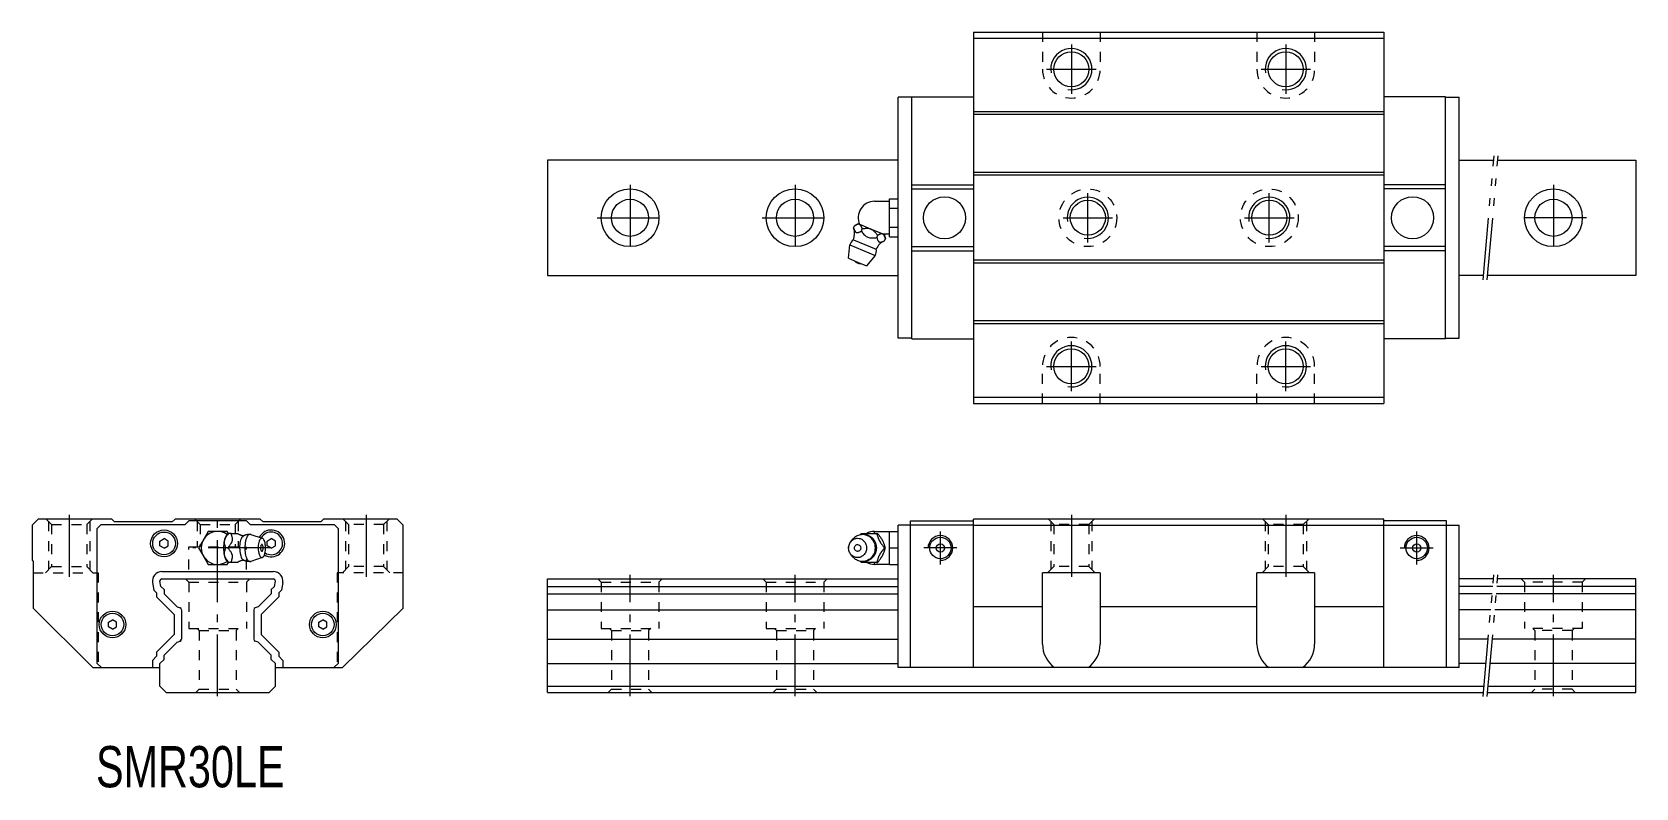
# Model space of a CAD drawing. Header units: inches. Extents: x -45 to 344, y -23 to 160.
import ezdxf

# ---------------------------------------------------------------- set-up
doc = ezdxf.new("R2010")
doc.units = ezdxf.units.IN
for name, pattern in [('CENTER', [22.8, 15, -3, 1.8, -3]), ('DASHED', [4.8, 2.4, -2.4]), ('PHANTOM', [27.6, 15, -3, 1.8, -3, 1.8, -3])]:
    doc.linetypes.add(name, pattern=pattern)
doc.layers.add('Unnamed [1]', color=89, linetype='Continuous', lineweight=0)
doc.styles.add('CK_TEXT_STYLE_0126', font='Smooth', dxfattribs={"width": 0.75, "height": 10})

msp = doc.modelspace()

# ---------------------------------------------------------------- texts
at = {"layer": 'Unnamed [1]', "color": 4, "linetype": 'Continuous', "lineweight": 0, "insert": (-29.5, -13.01), "char_height": 10, "attachment_point": 1, "line_spacing_factor": 0.75, "style": 'CK_TEXT_STYLE_0126'}
msp.add_mtext('SMR30LE', dxfattribs=at)

# ---------------------------------------------------------------- linework, layer by layer
at = {"layer": 'Unnamed [1]', "color": 4, "linetype": 'Continuous', "lineweight": 0}
for p, q in [((183.25, 160.01), (183.25, 70.01)), ((183.25, 160.01), (282.75, 160.01)), ((282.75, 160.01), (282.75, 70.01)), ((183.25, 158.51), (282.75, 158.51)), ((168.3, 144.21), (165, 144.21)), ((165, 85.81), (165, 144.21)), ((168.3, 85.71), (168.3, 144.31)), ((168.3, 144.31), (183.25, 144.31)), ((297.7, 144.31), (282.75, 144.31)), ((297.7, 85.71), (297.7, 144.31)), ((297.7, 144.21), (301, 144.21)), ((301, 85.81), (301, 144.21)), ((282.75, 140.71), (183.25, 140.71)), ((282.75, 140.01), (183.25, 140.01)), ((165, 129.01), (80, 129.01)), ((80, 129.01), (80, 101.01)), ((301, 129.01), (309.4, 129.01)), ((310.4, 129.01), (343.9, 129.01)), ((343.9, 129.01), (343.9, 101.01)), ((282.75, 126.01), (183.25, 126.01)), ((282.75, 125.31), (183.25, 125.31)), ((168.3, 123.01), (183.25, 123.01)), ((168.3, 122.01), (183.25, 122.01)), ((297.7, 123.01), (282.75, 123.01)), ((297.7, 122.01), (282.75, 122.01)), ((159.31, 119.01), (162.91, 119.01)), ((162.91, 118.47), (162.91, 119.63)), ((162.91, 119.63), (165, 119.63)), ((162.91, 117.32), (162.91, 118.47)), ((162.91, 115.01), (162.91, 117.32)), ((162.91, 117.32), (165, 117.32)), ((154.21, 112.54), (154.44, 113.09)), ((155.62, 113.41), (155.23, 113.57)), ((155.62, 113.41), (155.7, 113.38)), ((158.39, 112.27), (155.7, 113.38)), ((162.91, 112.7), (162.91, 115.01)), ((154.16, 109.69), (156.93, 108.54)), ((156.08, 111.76), (156.31, 112.32)), ((158.39, 112.27), (158.54, 112.2)), ((161.23, 111.09), (158.54, 112.2)), ((159.81, 110.22), (160.04, 110.77)), ((161.23, 111.09), (161.3, 111.06)), ((161.7, 110.89), (161.3, 111.06)), ((162.91, 111.01), (161.43, 111.01)), ((161.68, 109.44), (161.91, 110)), ((162.91, 111.54), (162.91, 112.7)), ((162.91, 112.7), (165, 112.7)), ((162.91, 110.39), (162.91, 111.54)), ((162.91, 110.39), (165, 110.39)), ((153, 105.19), (153.31, 108.42)), ((153, 105.19), (155.17, 104.29)), ((153.31, 108.42), (156.36, 107.15)), ((156.36, 107.15), (159.41, 105.89)), ((156.93, 108.54), (159.7, 107.39)), ((159.41, 105.89), (157.34, 103.39)), ((168.3, 108.01), (183.25, 108.01)), ((168.3, 107.01), (183.25, 107.01)), ((297.7, 108.01), (282.75, 108.01)), ((297.7, 107.01), (282.75, 107.01)), ((155.17, 104.29), (157.34, 103.39)), ((282.75, 104.71), (183.25, 104.71)), ((282.75, 104.01), (183.25, 104.01)), ((80, 101.01), (165, 101.01)), ((306.95, 101.01), (301, 101.01)), ((343.9, 101.01), (307.95, 101.01)), ((282.75, 90.01), (183.25, 90.01)), ((168.3, 85.81), (165, 85.81)), ((168.3, 85.71), (183.25, 85.71)), ((282.75, 89.31), (183.25, 89.31)), ((297.7, 85.71), (282.75, 85.71)), ((297.7, 85.81), (301, 85.81)), ((183.25, 71.51), (282.75, 71.51)), ((183.25, 70.01), (282.75, 70.01)), ((-45, 40.5), (-43.5, 42)), ((-45, 40.5), (-45, 32)), ((-25.7, 42), (-43.5, 42)), ((-28.3, 40.6), (-29.3, 39.6)), ((-29.3, 39.6), (-29.3, 7.1)), ((-8, 40.6), (-28.3, 40.6)), ((-25, 41.3), (-25.7, 42)), ((-11, 41.3), (-25, 41.3)), ((-10.3, 42), (-11, 41.3)), ((10.3, 42), (-10.3, 42)), ((-7, 41.6), (-8, 40.6)), ((7, 41.6), (-7, 41.6)), ((-2.31, 39), (-3.46, 37)), ((0, 39), (-2.31, 39)), ((2.31, 39), (0, 39)), ((2.6, 38.5), (2.31, 39)), ((8, 40.6), (7, 41.6)), ((28.3, 40.6), (8, 40.6)), ((11, 41.3), (10.3, 42)), ((25, 41.3), (11, 41.3)), ((25.7, 42), (25, 41.3)), ((43.5, 42), (25.7, 42)), ((29.3, 39.6), (28.3, 40.6)), ((29.3, 7.1), (29.3, 39.6)), ((43.5, 42), (45, 40.5)), ((45, 20.4), (45, 40.5)), ((159.31, 38.5), (159.31, 39)), ((159.31, 39), (162.91, 39)), ((162.91, 37), (162.91, 39)), ((162.91, 39), (165, 39)), ((165, 6), (165, 40.5)), ((183.25, 40.5), (165, 40.5)), ((165, 35), (165, 39)), ((168, 41.6), (183.25, 41.6)), ((168, 6), (168, 41.6)), ((183.25, 6), (183.25, 42)), ((282.75, 42), (183.25, 42)), ((183.25, 40.5), (282.75, 40.5)), ((282.75, 6), (282.75, 42)), ((298, 41.6), (282.75, 41.6)), ((282.75, 40.5), (301, 40.5)), ((298, 6), (298, 41.6)), ((301, 6), (301, 40.5)), ((-14, 36.68), (-13, 37.25)), ((-14, 35.52), (-14, 36.68)), ((-13, 34.95), (-14, 35.52)), ((-12, 36.68), (-13, 37.25)), ((-13, 34.95), (-12, 35.52)), ((-12, 35.52), (-12, 36.68)), ((-3.46, 37), (-4.62, 35)), ((1.6, 36.68), (1.63, 36.82)), ((2.6, 38.5), (2.69, 38.5)), ((3.24, 38.5), (2.69, 38.5)), ((3.24, 38.5), (4.89, 38.5)), ((8.01, 38.27), (10.83, 37.33)), ((12, 36.68), (13, 37.25)), ((12, 35.52), (12, 36.68)), ((13, 34.95), (12, 35.52)), ((14, 36.68), (13, 37.25)), ((13, 34.95), (14, 35.52)), ((14, 35.52), (14, 36.68)), ((153.56, 36.58), (154.1, 37.22)), ((156.08, 38.5), (159.81, 38.5)), ((159.81, 38.5), (160.04, 38.5)), ((161.22, 36.82), (161.3, 36.68)), ((162.91, 35), (162.91, 37)), ((-45, 32), (-44.7, 31.7)), ((-44.7, 31.7), (-44.7, 20.4)), ((-4.62, 35), (-3.46, 33)), ((-3.46, 33), (-2.31, 31)), ((1.63, 33.18), (1.6, 33.32)), ((2.47, 35), (1.92, 35)), ((2.31, 31), (2.6, 31.5)), ((2.69, 31.5), (2.6, 31.5)), ((3.24, 31.5), (2.69, 31.5)), ((4.88, 31.5), (3.24, 31.5)), ((10.83, 32.67), (8.01, 31.73)), ((154.1, 32.78), (153.56, 33.42)), ((159.81, 31.5), (156.08, 31.5)), ((159.31, 31), (159.31, 31.5)), ((159.81, 31.5), (160.04, 31.5)), ((161.3, 33.32), (161.22, 33.18)), ((161.68, 35), (161.91, 35)), ((162.91, 33), (162.91, 35)), ((162.91, 35), (165, 35)), ((162.91, 31), (162.91, 33)), ((165, 31), (165, 35)), ((-13.5, 29.3), (13.5, 29.3)), ((-13.5, 27.5), (13.5, 27.5)), ((-2.31, 31), (0, 31)), ((0, 31), (2.31, 31)), ((80, 27.5), (165, 27.5)), ((80, 0), (80, 27.5)), ((162.91, 31), (159.31, 31)), ((162.91, 31), (165, 31)), ((200, 11.7), (200, 29)), ((214, 29), (200, 29)), ((214, 29), (214, 11.7)), ((252, 11.7), (252, 29)), ((266, 29), (252, 29)), ((266, 29), (266, 11.7)), ((309.35, 27.5), (301, 27.5)), ((343.9, 27.5), (310.36, 27.5)), ((343.9, 0), (343.9, 27.5)), ((-15.77, 26.6), (-15.45, 24.8)), ((-15.45, 24.8), (-14.8, 24.15)), ((-14.8, 24.15), (-14.8, 23.15)), ((-13.77, 25.67), (-13.99, 26.91)), ((-13.77, 25.67), (-13, 24.9)), ((-13, 24.9), (-13, 23.9)), ((-13, 23.9), (-9.8, 20.7)), ((13, 23.9), (9.8, 20.7)), ((13.77, 25.67), (13, 24.9)), ((13, 24.9), (13, 23.9)), ((13.77, 25.67), (13.99, 26.91)), ((15.45, 24.8), (14.8, 24.15)), ((14.8, 24.15), (14.8, 23.15)), ((15.77, 26.6), (15.45, 24.8)), ((80, 25.67), (165, 25.67)), ((80, 23.9), (165, 23.9)), ((309.19, 25.67), (301, 25.67)), ((309.04, 23.9), (301, 23.9)), ((343.9, 23.9), (310.04, 23.9)), ((343.9, 25.67), (310.2, 25.67)), ((-44.7, 20.4), (-30.3, 6)), ((-14.8, 23.15), (-10.55, 18.9)), ((-9.8, 20.7), (-9.12, 20.52)), ((-8.75, 20.03), (-8.75, 12.87)), ((8.75, 20.03), (8.75, 12.87)), ((9.8, 20.7), (9.12, 20.52)), ((14.8, 23.15), (10.55, 18.9)), ((30.3, 6), (45, 20.4)), ((80, 20.03), (165, 20.03)), ((200, 20.7), (183.25, 20.7)), ((252, 20.7), (214, 20.7)), ((282.75, 20.7), (266, 20.7)), ((-26.5, 17.03), (-25.5, 17.6)), ((-26.5, 15.87), (-26.5, 17.03)), ((-25.5, 15.3), (-26.5, 15.87)), ((-24.5, 17.03), (-25.5, 17.6)), ((-25.5, 15.3), (-24.5, 15.87)), ((-24.5, 15.87), (-24.5, 17.03)), ((-10.55, 18.9), (-10.55, 14)), ((10.55, 18.9), (10.55, 14)), ((24.5, 17.03), (25.5, 17.6)), ((24.5, 15.87), (24.5, 17.03)), ((25.5, 15.3), (24.5, 15.87)), ((26.5, 17.03), (25.5, 17.6)), ((25.5, 15.3), (26.5, 15.87)), ((26.5, 15.87), (26.5, 17.03)), ((-10.55, 14), (-14.8, 9.75)), ((-13, 9), (-9.8, 12.2)), ((-9.8, 12.2), (-9.12, 12.38)), ((9.8, 12.2), (9.12, 12.38)), ((13, 9), (9.8, 12.2)), ((10.55, 14), (14.8, 9.75)), ((80, 12.87), (165, 12.87)), ((308.07, 12.87), (301, 12.87)), ((343.9, 12.87), (309.08, 12.87)), ((-14.8, 8.75), (-15.8, 7.75)), ((-14.8, 9.75), (-14.8, 8.75)), ((-14, 7), (-13, 8)), ((-13, 8), (-13, 9)), ((13, 8), (13, 9)), ((14, 7), (13, 8)), ((14.8, 9.75), (14.8, 8.75)), ((14.8, 8.75), (15.8, 7.75)), ((-30.3, 6), (-14, 6)), ((-29.3, 7.1), (-28.2, 6)), ((-15.8, 7.75), (-15.8, 6)), ((-14, 1.5), (-14, 7)), ((14, 1.5), (14, 7)), ((14, 6), (30.3, 6)), ((15.8, 7.75), (15.8, 6)), ((28.2, 6), (29.3, 7.1)), ((80, 7), (165, 7)), ((301, 6), (165, 6)), ((307.56, 7), (301, 7)), ((343.9, 7), (308.56, 7)), ((-14, 1.5), (-12.5, 0)), ((-12.5, 0), (12.5, 0)), ((14, 1.5), (12.5, 0)), ((80, 1.5), (307.08, 1.5)), ((307.95, 0), (343.9, 0)), ((308.08, 1.5), (343.9, 1.5)), ((80, 0), (306.95, 0))]:
    msp.add_line(p, q, dxfattribs=at)
at = {"layer": 'Unnamed [1]', "color": 252, "linetype": 'DASHED', "lineweight": 0}
for p, q in [((200, 160.01), (200, 151.01)), ((214, 160.01), (214, 151.01)), ((252, 160.01), (252, 151.01)), ((266, 160.01), (266, 151.01)), ((200, 70.01), (200, 79.01)), ((214, 70.01), (214, 79.01)), ((252, 70.01), (252, 79.01)), ((266, 70.01), (266, 79.01)), ((-40.25, 40.7), (-41.55, 42)), ((-41, 41.45), (-41, 29.75)), ((-40.25, 40.7), (-40.25, 30.5)), ((-40.25, 40.7), (-31.75, 40.7)), ((-31.75, 40.7), (-30.45, 42)), ((-31.75, 40.7), (-31.75, 30.5)), ((-31, 41.45), (-31, 29.75)), ((-4.25, 40.7), (-5.55, 42)), ((-5, 41.45), (-5, 35.3)), ((-4.25, 40.7), (4.25, 40.7)), ((-4.25, 40.7), (-4.25, 35.3)), ((4.25, 40.7), (5.55, 42)), ((4.25, 40.7), (4.25, 35.3)), ((5, 41.45), (5, 35.3)), ((31.75, 40.7), (30.45, 42)), ((31, 41.45), (31, 29.75)), ((31.75, 40.7), (31.75, 30.5)), ((40.25, 40.7), (31.75, 40.7)), ((40.25, 40.7), (41.55, 42)), ((40.25, 40.7), (40.25, 30.5)), ((41, 41.45), (41, 29.75)), ((202.75, 40.7), (201.45, 42)), ((202, 41.45), (202, 29.75)), ((202.75, 40.7), (202.75, 30.5)), ((211.25, 40.7), (202.75, 40.7)), ((211.25, 40.7), (212.55, 42)), ((211.25, 40.7), (211.25, 30.5)), ((212, 41.45), (212, 29.75)), ((254.75, 40.7), (253.45, 42)), ((254, 41.45), (254, 29.75)), ((254.75, 40.7), (254.75, 30.5)), ((263.25, 40.7), (254.75, 40.7)), ((263.25, 40.7), (264.55, 42)), ((263.25, 40.7), (263.25, 30.5)), ((264, 41.45), (264, 29.75)), ((-7, 35.3), (7, 35.3)), ((-7, 29.8), (-7, 35.3)), ((7, 29.8), (7, 35.3)), ((-44.7, 29), (-29, 29)), ((-40.25, 30.5), (-41.75, 29)), ((-40.25, 30.5), (-31.75, 30.5)), ((-31.75, 30.5), (-30.25, 29)), ((-29, 29), (-29, 6)), ((-7.8, 27.5), (-7, 26.7)), ((7.8, 27.5), (7, 26.7)), ((29, 29), (29, 6)), ((45, 29), (29, 29)), ((31.75, 30.5), (30.25, 29)), ((40.25, 30.5), (31.75, 30.5)), ((40.25, 30.5), (41.75, 29)), ((92.2, 27.5), (93, 26.7)), ((107.8, 27.5), (107, 26.7)), ((132.2, 27.5), (133, 26.7)), ((147.8, 27.5), (147, 26.7)), ((202.75, 30.5), (201.25, 29)), ((211.25, 30.5), (202.75, 30.5)), ((211.25, 30.5), (212.75, 29)), ((254.75, 30.5), (253.25, 29)), ((263.25, 30.5), (254.75, 30.5)), ((263.25, 30.5), (264.75, 29)), ((316.1, 27.5), (316.9, 26.7)), ((331.7, 27.5), (330.9, 26.7)), ((-7, 26.7), (-7, 15.5)), ((-7, 26.7), (7, 26.7)), ((7, 26.7), (7, 15.5)), ((93, 26.7), (93, 15.5)), ((93, 26.7), (107, 26.7)), ((107, 26.7), (107, 15.5)), ((133, 26.7), (133, 15.5)), ((133, 26.7), (147, 26.7)), ((147, 26.7), (147, 15.5)), ((316.9, 26.7), (316.9, 15.5)), ((330.9, 26.7), (316.9, 26.7)), ((330.9, 26.7), (330.9, 15.5)), ((-7, 15.5), (7, 15.5)), ((-5, 15.5), (-4.5, 15)), ((-4.5, 15), (4.5, 15)), ((-4.5, 15), (-4.5, 0.8)), ((5, 15.5), (4.5, 15)), ((4.5, 15), (4.5, 0.8)), ((93, 15.5), (107, 15.5)), ((95, 15.5), (95.5, 15)), ((95.5, 15), (95.5, 0.8)), ((95.5, 15), (104.5, 15)), ((105, 15.5), (104.5, 15)), ((104.5, 15), (104.5, 0.8)), ((133, 15.5), (147, 15.5)), ((135, 15.5), (135.5, 15)), ((135.5, 15), (135.5, 0.8)), ((135.5, 15), (144.5, 15)), ((145, 15.5), (144.5, 15)), ((144.5, 15), (144.5, 0.8)), ((330.9, 15.5), (316.9, 15.5)), ((318.9, 15.5), (319.4, 15)), ((319.4, 15), (319.4, 0.8)), ((328.4, 15), (319.4, 15)), ((328.9, 15.5), (328.4, 15)), ((328.4, 15), (328.4, 0.8)), ((-5.3, 0), (-4.5, 0.8)), ((-4.5, 0.8), (4.5, 0.8)), ((5.3, 0), (4.5, 0.8)), ((94.7, 0), (95.5, 0.8)), ((95.5, 0.8), (104.5, 0.8)), ((105.3, 0), (104.5, 0.8)), ((134.7, 0), (135.5, 0.8)), ((135.5, 0.8), (144.5, 0.8)), ((145.3, 0), (144.5, 0.8)), ((318.6, 0), (319.4, 0.8)), ((328.4, 0.8), (319.4, 0.8)), ((329.2, 0), (328.4, 0.8))]:
    msp.add_line(p, q, dxfattribs=at)
at = {"layer": 'Unnamed [1]', "color": 252, "linetype": 'CENTER', "lineweight": 0}
for p, q in [((207, 157.01), (207, 145.01)), ((259, 157.01), (259, 145.01)), ((201, 151.01), (213, 151.01)), ((253, 151.01), (265, 151.01)), ((100, 123.01), (100, 107.01)), ((140, 123.01), (140, 107.01)), ((211, 109.01), (211, 121.01)), ((255, 109.01), (255, 121.01)), ((323.9, 123.01), (323.9, 107.01)), ((92, 115.01), (108, 115.01)), ((132, 115.01), (148, 115.01)), ((205, 115.01), (217, 115.01)), ((249, 115.01), (261, 115.01)), ((331.9, 115.01), (315.9, 115.01)), ((207, 73.01), (207, 85.01)), ((259, 73.01), (259, 85.01)), ((201, 79.01), (213, 79.01)), ((253, 79.01), (265, 79.01)), ((-36, 43), (-36, 28)), ((0, -0.95), (0, 43)), ((36, 43), (36, 28)), ((207, 43), (207, 28)), ((259, 43), (259, 28)), ((175.25, 31), (175.25, 39)), ((290.75, 31), (290.75, 39)), ((12.71, 35), (-6.02, 35)), ((179.25, 35), (171.25, 35)), ((286.75, 35), (294.75, 35)), ((100, -0.95), (100, 28.5)), ((140, -0.95), (140, 28.5)), ((323.9, -0.95), (323.9, 28.5))]:
    msp.add_line(p, q, dxfattribs=at)
at = {"layer": 'Unnamed [1]', "color": 252, "linetype": 'PHANTOM', "lineweight": 0}
for p, q in [((306.86, 100.01), (309.49, 130.01)), ((307.86, 100.01), (310.49, 130.01)), ((306.86, -1), (309.44, 28.5)), ((307.86, -1), (310.45, 28.5))]:
    msp.add_line(p, q, dxfattribs=at)
at = {"layer": 'Unnamed [1]', "color": 163, "linetype": 'Continuous', "lineweight": 0}
msp.add_line((153.11, 35), (153, 35), dxfattribs=at)
at = {"layer": 'Unnamed [1]', "color": 4, "linetype": 'Continuous', "lineweight": 0}
for points in [[(155.62, 113.41), (155.59, 113.42), (155.56, 113.43), (155.53, 113.43), (155.49, 113.43), (155.46, 113.44), (155.42, 113.43), (155.39, 113.43), (155.35, 113.43), (155.32, 113.42), (155.22, 113.4), (155.13, 113.38), (155.03, 113.35), (154.93, 113.31), (154.84, 113.27), (154.74, 113.23), (154.64, 113.18), (154.54, 113.13), (154.44, 113.09)], [(158.39, 112.27), (158.33, 112.29), (158.26, 112.31), (158.2, 112.32), (158.13, 112.34), (158.07, 112.35), (158.01, 112.37), (157.94, 112.38), (157.87, 112.38), (157.81, 112.39), (157.64, 112.4), (157.48, 112.41), (157.31, 112.4), (157.14, 112.4), (156.98, 112.38), (156.81, 112.37), (156.64, 112.35), (156.47, 112.33), (156.31, 112.32)], [(160.04, 110.77), (159.95, 110.88), (159.86, 110.99), (159.77, 111.11), (159.68, 111.22), (159.59, 111.33), (159.49, 111.43), (159.39, 111.54), (159.29, 111.64), (159.19, 111.74), (159.13, 111.8), (159.06, 111.86), (159, 111.91), (158.93, 111.97), (158.86, 112.02), (158.79, 112.07), (158.71, 112.11), (158.64, 112.15), (158.56, 112.19), (158.56, 112.19), (158.56, 112.19), (158.55, 112.2), (158.55, 112.2), (158.55, 112.2), (158.55, 112.2), (158.54, 112.2), (158.54, 112.2), (158.54, 112.2)], [(161.23, 111.09), (161.17, 111.1), (161.11, 111.11), (161.05, 111.12), (160.99, 111.11), (160.92, 111.1), (160.86, 111.09), (160.79, 111.08), (160.73, 111.06), (160.66, 111.03), (160.59, 111.01), (160.52, 110.98), (160.45, 110.96), (160.39, 110.93), (160.32, 110.9), (160.25, 110.87), (160.18, 110.83), (160.11, 110.8), (160.04, 110.77)], [(1.6, 36.68), (1.56, 36.47), (1.52, 36.27), (1.5, 36.07), (1.47, 35.88), (1.46, 35.69), (1.45, 35.51), (1.44, 35.33), (1.43, 35.16), (1.43, 35), (1.43, 35), (1.43, 34.84), (1.44, 34.67), (1.45, 34.49), (1.46, 34.31), (1.47, 34.12), (1.5, 33.93), (1.52, 33.73), (1.56, 33.53), (1.6, 33.32)], [(1.6, 36.68), (1.59, 36.62), (1.58, 36.57), (1.58, 36.51), (1.57, 36.45), (1.57, 36.4), (1.57, 36.34), (1.57, 36.29), (1.58, 36.23), (1.58, 36.18), (1.6, 36.04), (1.63, 35.9), (1.66, 35.77), (1.7, 35.64), (1.74, 35.51), (1.78, 35.38), (1.83, 35.25), (1.87, 35.13), (1.92, 35)], [(2.69, 38.5), (2.6, 38.39), (2.51, 38.28), (2.43, 38.17), (2.34, 38.06), (2.26, 37.95), (2.17, 37.84), (2.09, 37.73), (2.01, 37.61), (1.94, 37.5), (1.9, 37.43), (1.85, 37.35), (1.81, 37.28), (1.78, 37.21), (1.74, 37.14), (1.71, 37.07), (1.68, 36.99), (1.66, 36.92), (1.63, 36.84), (1.63, 36.84), (1.63, 36.84), (1.63, 36.84), (1.63, 36.83), (1.63, 36.83), (1.63, 36.83), (1.63, 36.83), (1.63, 36.82), (1.63, 36.82)], [(2.48, 38.42), (2.34, 38.31), (2.22, 38.19), (2.11, 38.04), (2, 37.87), (1.91, 37.68), (1.83, 37.48), (1.75, 37.26), (1.68, 37.04), (1.63, 36.82)], [(6.2, 37.91), (5.99, 37.73), (5.88, 37.58), (5.78, 37.41), (5.68, 37.18), (5.57, 36.89), (5.48, 36.53), (5.4, 36.13), (5.36, 35.75), (5.33, 35.41), (5.32, 35.1), (5.32, 35), (5.32, 35), (5.34, 34.46), (5.37, 34.11), (5.43, 33.7), (5.51, 33.35), (5.59, 33.06), (5.7, 32.77), (5.8, 32.56), (5.91, 32.37), (6.03, 32.23), (6.12, 32.14)], [(6.19, 37.91), (6.2, 37.91), (6.2, 37.92), (6.21, 37.92), (6.21, 37.92), (6.21, 37.92), (6.22, 37.93), (6.22, 37.93), (6.23, 37.93), (6.23, 37.94), (6.27, 37.96), (6.31, 37.98), (6.34, 38.01), (6.38, 38.03), (6.42, 38.05), (6.46, 38.06), (6.5, 38.08), (6.54, 38.1), (6.58, 38.12), (6.62, 38.13), (6.66, 38.15), (6.71, 38.16), (6.75, 38.18), (6.79, 38.19), (6.83, 38.21), (6.87, 38.22), (6.91, 38.23), (6.96, 38.24), (7, 38.25), (7.04, 38.26), (7.09, 38.27), (7.13, 38.28), (7.17, 38.28), (7.22, 38.29), (7.26, 38.3), (7.3, 38.3), (7.35, 38.31), (7.39, 38.31), (7.44, 38.32), (7.49, 38.32), (7.54, 38.32), (7.59, 38.32), (7.63, 38.32), (7.68, 38.32), (7.73, 38.31), (7.78, 38.31), (7.79, 38.31), (7.81, 38.31), (7.82, 38.3), (7.84, 38.3), (7.85, 38.3)], [(7.85, 38.3), (7.65, 38.26), (7.52, 38.18), (7.41, 38.09), (7.3, 37.97), (7.18, 37.8), (7.08, 37.61), (6.97, 37.36), (6.86, 37.04), (6.76, 36.65), (6.68, 36.22), (6.63, 35.81), (6.6, 35.45), (6.59, 35.11), (6.59, 35), (6.59, 35), (6.61, 34.36), (6.65, 34.01), (6.7, 33.67), (6.78, 33.27), (6.87, 32.91), (6.98, 32.62), (7.08, 32.39), (7.18, 32.2), (7.28, 32.06), (7.4, 31.92), (7.5, 31.83), (7.62, 31.76), (7.74, 31.71), (7.86, 31.7), (7.97, 31.72), (8.01, 31.73)], [(8.01, 38.27), (8, 38.28), (7.98, 38.28), (7.96, 38.29), (7.94, 38.29), (7.92, 38.29), (7.91, 38.3), (7.89, 38.3), (7.87, 38.3), (7.85, 38.3)], [(11.62, 35), (11.59, 35.57), (11.55, 35.86), (11.48, 36.24), (11.41, 36.51), (11.32, 36.74), (11.22, 36.95), (11.11, 37.11), (11.03, 37.2), (10.95, 37.27), (10.87, 37.32), (10.76, 37.35), (10.65, 37.34), (10.56, 37.31), (10.47, 37.26), (10.36, 37.16), (10.27, 37.04), (10.17, 36.87), (10.07, 36.63), (9.97, 36.32), (9.9, 35.98), (9.85, 35.65), (9.83, 35.36), (9.82, 35.08), (9.82, 35), (9.82, 35), (9.84, 34.43), (9.88, 34.14), (9.95, 33.76), (10.03, 33.49), (10.11, 33.26), (10.21, 33.05), (10.32, 32.89), (10.4, 32.8), (10.49, 32.73), (10.57, 32.68), (10.68, 32.65), (10.78, 32.66), (10.88, 32.69), (10.97, 32.74), (11.07, 32.84), (11.16, 32.96), (11.26, 33.13), (11.37, 33.37), (11.46, 33.68), (11.53, 34.02), (11.58, 34.35), (11.61, 34.64), (11.62, 34.92), (11.62, 35)], [(10.92, 35.65), (10.81, 35.79), (10.76, 35.82), (10.71, 35.83), (10.65, 35.81), (10.6, 35.77), (10.54, 35.69), (10.49, 35.57), (10.43, 35.38), (10.41, 35.21), (10.4, 35.05), (10.4, 35), (10.4, 35), (10.4, 34.9), (10.41, 34.8), (10.42, 34.68), (10.45, 34.56), (10.48, 34.44), (10.53, 34.34), (10.58, 34.25), (10.65, 34.19), (10.72, 34.17)], [(155.17, 32.65), (154.78, 32.69), (154.58, 32.74), (154.38, 32.81), (154.18, 32.91), (153.99, 33.03), (153.81, 33.17), (153.64, 33.33), (153.49, 33.51), (153.35, 33.71), (153.24, 33.92), (153.15, 34.13), (153.08, 34.35), (153.02, 34.64), (153, 34.92), (153, 35.19), (153.04, 35.44), (153.09, 35.67), (153.18, 35.95), (153.29, 36.18), (153.41, 36.38), (153.58, 36.6), (153.74, 36.77), (153.89, 36.9), (154.07, 37.03), (154.28, 37.15), (154.46, 37.22), (154.64, 37.28), (154.82, 37.32), (155.02, 37.34), (155.17, 37.35), (155.17, 37.35), (155.56, 37.31), (155.76, 37.26), (155.96, 37.19), (156.16, 37.09), (156.35, 36.97), (156.53, 36.83), (156.7, 36.67), (156.85, 36.49), (156.98, 36.29), (157.1, 36.08), (157.19, 35.87), (157.25, 35.65), (157.31, 35.36), (157.34, 35.08), (157.33, 34.81), (157.3, 34.56), (157.25, 34.33), (157.16, 34.05), (157.05, 33.82), (156.93, 33.62), (156.76, 33.4), (156.6, 33.23), (156.45, 33.1), (156.27, 32.97), (156.05, 32.85), (155.88, 32.78), (155.7, 32.72), (155.52, 32.68), (155.32, 32.66), (155.17, 32.65)], [(154.1, 37.22), (154.48, 37.61), (154.68, 37.76), (154.93, 37.92), (155.14, 38.03), (155.37, 38.12), (155.63, 38.2), (155.87, 38.26), (156.08, 38.29), (156.35, 38.3)], [(155.17, 34.17), (154.92, 34.22), (154.79, 34.28), (154.67, 34.37), (154.57, 34.48), (154.49, 34.61), (154.44, 34.74), (154.41, 34.88), (154.4, 35.06), (154.43, 35.22), (154.47, 35.35), (154.55, 35.49), (154.63, 35.59), (154.73, 35.68), (154.84, 35.75), (154.95, 35.8), (155.08, 35.82), (155.17, 35.83), (155.17, 35.83), (155.42, 35.78), (155.55, 35.72), (155.66, 35.63), (155.76, 35.52), (155.84, 35.39), (155.9, 35.26), (155.93, 35.12), (155.93, 34.94), (155.91, 34.78), (155.86, 34.65), (155.79, 34.51), (155.71, 34.41), (155.61, 34.32), (155.5, 34.25), (155.38, 34.2), (155.26, 34.18), (155.17, 34.17)], [(155.89, 38.26), (155.91, 38.28), (155.93, 38.31), (155.95, 38.34), (155.97, 38.37), (155.99, 38.39), (156.01, 38.42), (156.03, 38.45), (156.06, 38.47), (156.08, 38.5)], [(155.9, 38.27), (155.92, 38.27), (155.95, 38.28), (155.98, 38.28), (156.01, 38.29), (156.03, 38.29), (156.06, 38.29), (156.09, 38.3), (156.12, 38.3), (156.15, 38.3), (156.21, 38.31), (156.26, 38.31), (156.31, 38.31), (156.36, 38.32), (156.41, 38.32), (156.47, 38.32), (156.52, 38.32), (156.57, 38.32), (156.62, 38.31), (156.67, 38.31), (156.72, 38.31), (156.78, 38.3), (156.83, 38.3), (156.88, 38.29), (156.93, 38.28), (156.98, 38.28), (157.03, 38.27), (157.08, 38.26), (157.13, 38.25), (157.18, 38.24), (157.23, 38.22), (157.28, 38.21), (157.33, 38.2), (157.38, 38.18), (157.43, 38.17), (157.48, 38.15), (157.53, 38.14), (157.58, 38.12), (157.63, 38.1), (157.68, 38.08), (157.72, 38.06), (157.77, 38.04), (157.82, 38.02), (157.86, 38), (157.91, 37.97), (157.96, 37.95), (158, 37.93), (158.05, 37.9), (158.09, 37.88), (158.13, 37.85), (158.18, 37.82), (158.22, 37.79), (158.26, 37.77), (158.31, 37.74), (158.35, 37.71), (158.39, 37.68), (158.43, 37.64), (158.47, 37.61), (158.51, 37.58), (158.55, 37.55), (158.59, 37.51), (158.63, 37.48), (158.67, 37.44), (158.7, 37.41), (158.74, 37.37), (158.78, 37.34), (158.81, 37.3), (158.85, 37.26), (158.88, 37.22), (158.92, 37.18), (158.95, 37.14), (158.98, 37.1), (159.01, 37.06), (159.05, 37.02), (159.08, 36.98), (159.11, 36.94), (159.14, 36.9), (159.17, 36.85), (159.19, 36.81), (159.22, 36.77), (159.25, 36.72), (159.27, 36.68), (159.3, 36.63), (159.32, 36.58), (159.35, 36.54), (159.37, 36.49), (159.39, 36.44), (159.42, 36.4), (159.44, 36.35), (159.46, 36.3), (159.48, 36.25), (159.5, 36.2), (159.52, 36.16), (159.53, 36.11), (159.55, 36.06), (159.57, 36.01), (159.58, 35.96), (159.6, 35.91), (159.61, 35.86), (159.62, 35.8), (159.63, 35.75), (159.65, 35.7), (159.66, 35.65), (159.67, 35.6), (159.67, 35.55), (159.68, 35.49), (159.69, 35.44), (159.7, 35.39), (159.7, 35.34), (159.71, 35.3), (159.71, 35.26), (159.71, 35.22), (159.71, 35.19), (159.72, 35.15), (159.72, 35.11), (159.72, 35.08), (159.72, 35.04), (159.72, 35)], [(159.81, 38.5), (159.84, 38.39), (159.87, 38.28), (159.91, 38.17), (159.94, 38.06), (159.97, 37.95), (160.01, 37.84), (160.05, 37.73), (160.08, 37.61), (160.13, 37.5), (160.15, 37.43), (160.18, 37.35), (160.21, 37.28), (160.24, 37.21), (160.27, 37.14), (160.3, 37.07), (160.33, 36.99), (160.37, 36.92), (160.41, 36.84), (160.45, 36.77), (160.49, 36.69), (160.53, 36.62), (160.57, 36.54), (160.62, 36.47), (160.66, 36.39), (160.71, 36.32), (160.76, 36.25), (160.8, 36.18), (160.9, 36.04), (160.99, 35.9), (161.09, 35.77), (161.18, 35.64), (161.28, 35.51), (161.38, 35.38), (161.48, 35.25), (161.58, 35.13), (161.68, 35)], [(1.92, 35), (1.89, 34.91), (1.85, 34.82), (1.82, 34.73), (1.79, 34.65), (1.76, 34.56), (1.73, 34.47), (1.7, 34.38), (1.68, 34.28), (1.65, 34.19), (1.63, 34.1), (1.61, 34.01), (1.59, 33.91), (1.58, 33.82), (1.57, 33.72), (1.57, 33.62), (1.57, 33.52), (1.58, 33.42), (1.6, 33.32)], [(1.63, 33.18), (1.68, 32.96), (1.75, 32.74), (1.83, 32.52), (1.91, 32.32), (2, 32.13), (2.11, 31.96), (2.22, 31.81), (2.34, 31.69), (2.48, 31.58)], [(1.63, 33.18), (1.66, 33.08), (1.69, 32.98), (1.73, 32.88), (1.78, 32.78), (1.83, 32.69), (1.88, 32.59), (1.94, 32.5), (2, 32.4), (2.07, 32.31), (2.13, 32.22), (2.2, 32.13), (2.27, 32.04), (2.34, 31.95), (2.41, 31.86), (2.48, 31.77), (2.55, 31.68), (2.62, 31.59), (2.69, 31.5)], [(2.6, 31.5), (2.6, 31.5), (2.6, 31.51), (2.59, 31.51), (2.59, 31.51), (2.58, 31.51), (2.58, 31.52), (2.58, 31.52), (2.57, 31.52), (2.57, 31.52), (2.57, 31.53), (2.56, 31.53), (2.56, 31.53), (2.55, 31.54), (2.55, 31.54), (2.54, 31.54), (2.54, 31.54), (2.54, 31.55), (2.53, 31.55), (2.53, 31.55), (2.52, 31.56), (2.52, 31.56), (2.51, 31.56), (2.51, 31.56), (2.5, 31.57), (2.5, 31.57), (2.49, 31.57), (2.49, 31.57), (2.48, 31.58), (2.48, 31.58)], [(6.35, 31.99), (6.35, 31.99), (6.34, 31.99), (6.33, 31.99), (6.32, 31.99), (6.31, 31.99), (6.3, 31.99), (6.29, 31.99), (6.28, 31.99), (6.27, 31.99), (6.22, 31.99), (6.17, 31.98), (6.12, 31.98), (6.07, 31.97), (6.03, 31.96), (5.98, 31.96), (5.93, 31.95), (5.88, 31.94), (5.84, 31.93), (5.79, 31.92), (5.75, 31.9), (5.71, 31.89), (5.66, 31.88), (5.62, 31.87), (5.58, 31.85), (5.54, 31.84), (5.5, 31.82), (5.45, 31.81), (5.42, 31.79), (5.38, 31.78), (5.34, 31.76), (5.31, 31.75), (5.27, 31.73), (5.24, 31.71), (5.2, 31.7), (5.17, 31.68), (5.13, 31.66), (5.1, 31.64), (5.07, 31.63), (5.04, 31.61), (5.01, 31.59), (4.99, 31.57), (4.96, 31.56), (4.93, 31.54), (4.91, 31.52), (4.89, 31.5), (4.88, 31.5), (4.88, 31.5), (4.88, 31.5), (4.88, 31.5)], [(156.08, 31.5), (156.06, 31.53), (156.04, 31.55), (156.02, 31.58), (155.99, 31.61), (155.97, 31.63), (155.95, 31.66), (155.93, 31.68), (155.91, 31.71), (155.9, 31.73)], [(161.68, 35), (161.59, 34.89), (161.51, 34.78), (161.42, 34.67), (161.34, 34.56), (161.25, 34.45), (161.17, 34.34), (161.09, 34.23), (161, 34.11), (160.92, 34), (160.87, 33.93), (160.82, 33.85), (160.78, 33.78), (160.73, 33.71), (160.68, 33.64), (160.64, 33.57), (160.59, 33.49), (160.55, 33.42), (160.51, 33.34), (160.47, 33.27), (160.43, 33.19), (160.39, 33.12), (160.35, 33.04), (160.32, 32.97), (160.28, 32.89), (160.25, 32.82), (160.22, 32.75), (160.19, 32.68), (160.14, 32.54), (160.09, 32.4), (160.04, 32.27), (160, 32.14), (159.96, 32.01), (159.92, 31.88), (159.88, 31.75), (159.85, 31.63), (159.81, 31.5)]]:
    msp.add_lwpolyline(points, dxfattribs=at)
at = {"layer": 'Unnamed [1]', "color": 4, "linetype": 'Continuous', "lineweight": 0, "extrusion": (0, 0, -1)}
for points in [[(-156.31, 112.32), (-156.28, 112.4), (-156.24, 112.49), (-156.21, 112.58), (-156.18, 112.67), (-156.15, 112.75), (-156.11, 112.83), (-156.07, 112.92), (-156.03, 112.99), (-155.99, 113.07), (-155.97, 113.11), (-155.94, 113.15), (-155.91, 113.19), (-155.88, 113.23), (-155.85, 113.26), (-155.82, 113.3), (-155.78, 113.32), (-155.75, 113.35), (-155.71, 113.37), (-155.71, 113.37), (-155.71, 113.37), (-155.71, 113.37), (-155.71, 113.38), (-155.7, 113.38), (-155.7, 113.38), (-155.7, 113.38), (-155.7, 113.38), (-155.7, 113.38)], [(-154.21, 112.54), (-154.24, 112.45), (-154.28, 112.36), (-154.31, 112.27), (-154.34, 112.18), (-154.38, 112.1), (-154.41, 112.02), (-154.45, 111.94), (-154.49, 111.86), (-154.53, 111.78), (-154.55, 111.74), (-154.58, 111.7), (-154.61, 111.66), (-154.64, 111.62), (-154.67, 111.59), (-154.7, 111.56), (-154.74, 111.53), (-154.77, 111.5), (-154.81, 111.48), (-154.85, 111.46), (-154.89, 111.44), (-154.93, 111.43), (-154.97, 111.42), (-155.02, 111.42), (-155.06, 111.42), (-155.11, 111.42), (-155.16, 111.42), (-155.21, 111.43), (-155.3, 111.45), (-155.39, 111.47), (-155.49, 111.5), (-155.59, 111.54), (-155.68, 111.58), (-155.78, 111.62), (-155.88, 111.67), (-155.98, 111.72), (-156.08, 111.76)], [(-156.08, 111.76), (-156.23, 111.57), (-156.39, 111.37), (-156.55, 111.18), (-156.72, 110.99), (-156.9, 110.82), (-157.08, 110.65), (-157.27, 110.51), (-157.47, 110.38), (-157.69, 110.28), (-157.92, 110.21), (-158.15, 110.16), (-158.38, 110.13), (-158.62, 110.12), (-158.86, 110.12), (-159.1, 110.14), (-159.33, 110.16), (-159.57, 110.19), (-159.81, 110.22)], [(-159.81, 110.22), (-159.84, 110.13), (-159.88, 110.04), (-159.91, 109.95), (-159.94, 109.87), (-159.98, 109.78), (-160.01, 109.7), (-160.05, 109.62), (-160.09, 109.54), (-160.13, 109.46), (-160.15, 109.42), (-160.18, 109.38), (-160.21, 109.34), (-160.24, 109.3), (-160.27, 109.27), (-160.3, 109.24), (-160.34, 109.21), (-160.37, 109.18), (-160.41, 109.16), (-160.45, 109.14), (-160.49, 109.12), (-160.53, 109.11), (-160.57, 109.1), (-160.62, 109.1), (-160.66, 109.1), (-160.71, 109.1), (-160.76, 109.1), (-160.81, 109.11), (-160.9, 109.13), (-160.99, 109.15), (-161.09, 109.18), (-161.19, 109.22), (-161.29, 109.26), (-161.38, 109.3), (-161.48, 109.35), (-161.58, 109.4), (-161.68, 109.44)], [(-161.91, 110), (-161.88, 110.07), (-161.86, 110.14), (-161.83, 110.21), (-161.8, 110.28), (-161.78, 110.35), (-161.75, 110.42), (-161.72, 110.49), (-161.69, 110.55), (-161.66, 110.62), (-161.63, 110.68), (-161.6, 110.74), (-161.56, 110.8), (-161.52, 110.85), (-161.48, 110.91), (-161.44, 110.95), (-161.4, 110.99), (-161.35, 111.03), (-161.3, 111.06)], [(-2.47, 35), (-2.56, 35.11), (-2.65, 35.22), (-2.73, 35.33), (-2.82, 35.44), (-2.91, 35.55), (-2.99, 35.66), (-3.07, 35.77), (-3.15, 35.89), (-3.22, 36), (-3.27, 36.07), (-3.31, 36.15), (-3.35, 36.22), (-3.38, 36.29), (-3.42, 36.36), (-3.45, 36.43), (-3.48, 36.51), (-3.51, 36.58), (-3.53, 36.66), (-3.55, 36.73), (-3.56, 36.81), (-3.57, 36.88), (-3.58, 36.96), (-3.59, 37.03), (-3.59, 37.11), (-3.59, 37.18), (-3.59, 37.25), (-3.58, 37.32), (-3.56, 37.46), (-3.53, 37.6), (-3.5, 37.73), (-3.47, 37.86), (-3.43, 37.99), (-3.38, 38.12), (-3.34, 38.25), (-3.29, 38.37), (-3.24, 38.5)], [(-2.48, 38.42), (-2.48, 38.42), (-2.49, 38.42), (-2.49, 38.43), (-2.5, 38.43), (-2.5, 38.43), (-2.51, 38.44), (-2.51, 38.44), (-2.52, 38.44), (-2.52, 38.44), (-2.53, 38.45), (-2.53, 38.45), (-2.54, 38.45), (-2.54, 38.46), (-2.54, 38.46), (-2.55, 38.46), (-2.55, 38.46), (-2.56, 38.47), (-2.56, 38.47), (-2.56, 38.47), (-2.57, 38.48), (-2.57, 38.48), (-2.58, 38.48), (-2.58, 38.49), (-2.58, 38.49), (-2.59, 38.49), (-2.59, 38.49), (-2.6, 38.5), (-2.6, 38.5)], [(-4.89, 38.5), (-4.89, 38.49), (-4.91, 38.48), (-4.92, 38.47), (-4.93, 38.46), (-4.95, 38.45), (-4.96, 38.44), (-4.98, 38.43), (-4.99, 38.42), (-5.01, 38.41), (-5.04, 38.39), (-5.07, 38.38), (-5.1, 38.36), (-5.14, 38.34), (-5.17, 38.32), (-5.2, 38.3), (-5.24, 38.29), (-5.27, 38.27), (-5.31, 38.25), (-5.35, 38.23), (-5.39, 38.22), (-5.43, 38.2), (-5.47, 38.18), (-5.51, 38.17), (-5.56, 38.15), (-5.6, 38.14), (-5.64, 38.13), (-5.69, 38.11), (-5.73, 38.1), (-5.78, 38.09), (-5.83, 38.08), (-5.88, 38.07), (-5.92, 38.06), (-5.97, 38.05), (-6.02, 38.04), (-6.07, 38.03), (-6.12, 38.02), (-6.15, 38.02), (-6.17, 38.02), (-6.2, 38.02), (-6.23, 38.01), (-6.26, 38.01), (-6.29, 38.01), (-6.32, 38.01), (-6.35, 38.01)], [(-156.35, 38.3), (-156.9, 38.25), (-157.11, 38.2), (-157.32, 38.13), (-157.53, 38.04), (-157.74, 37.94), (-157.94, 37.82), (-158.14, 37.68), (-158.32, 37.52), (-158.5, 37.35), (-158.66, 37.16), (-158.81, 36.96), (-158.98, 36.68), (-159.12, 36.38), (-159.24, 36.08), (-159.32, 35.77), (-159.37, 35.47), (-159.4, 35.17), (-159.4, 34.89), (-159.38, 34.62), (-159.33, 34.27), (-159.25, 33.96), (-159.15, 33.68), (-159.04, 33.43), (-158.87, 33.14), (-158.7, 32.89), (-158.53, 32.69), (-158.31, 32.46), (-158.1, 32.29), (-157.91, 32.16), (-157.68, 32.03), (-157.42, 31.91), (-157.22, 31.83), (-157, 31.77), (-156.78, 31.73), (-156.53, 31.71), (-156.35, 31.7), (-156.35, 31.7), (-155.85, 31.74), (-155.63, 31.79), (-155.37, 31.88), (-155.14, 31.97), (-154.89, 32.11), (-154.7, 32.23), (-154.5, 32.38), (-154.27, 32.59), (-154.1, 32.78)], [(-161.22, 36.82), (-161.17, 36.92), (-161.11, 37.02), (-161.05, 37.12), (-160.98, 37.22), (-160.92, 37.31), (-160.86, 37.41), (-160.79, 37.5), (-160.72, 37.6), (-160.66, 37.69), (-160.59, 37.78), (-160.52, 37.87), (-160.45, 37.96), (-160.38, 38.05), (-160.31, 38.14), (-160.25, 38.23), (-160.18, 38.32), (-160.11, 38.41), (-160.04, 38.5)], [(-161.91, 35), (-161.88, 35.09), (-161.85, 35.18), (-161.83, 35.27), (-161.8, 35.35), (-161.78, 35.44), (-161.75, 35.53), (-161.72, 35.62), (-161.69, 35.72), (-161.66, 35.81), (-161.63, 35.9), (-161.59, 35.99), (-161.56, 36.09), (-161.52, 36.18), (-161.48, 36.28), (-161.44, 36.38), (-161.4, 36.48), (-161.35, 36.58), (-161.3, 36.68)], [(-3.24, 31.5), (-3.28, 31.61), (-3.32, 31.72), (-3.36, 31.83), (-3.4, 31.94), (-3.44, 32.05), (-3.47, 32.16), (-3.5, 32.27), (-3.53, 32.39), (-3.55, 32.5), (-3.57, 32.57), (-3.58, 32.65), (-3.58, 32.72), (-3.59, 32.79), (-3.59, 32.86), (-3.59, 32.93), (-3.59, 33.01), (-3.58, 33.08), (-3.57, 33.16), (-3.56, 33.23), (-3.54, 33.31), (-3.52, 33.38), (-3.49, 33.46), (-3.46, 33.53), (-3.43, 33.61), (-3.4, 33.68), (-3.36, 33.75), (-3.33, 33.82), (-3.25, 33.96), (-3.16, 34.1), (-3.07, 34.23), (-2.98, 34.36), (-2.88, 34.49), (-2.78, 34.62), (-2.68, 34.75), (-2.57, 34.87), (-2.47, 35)], [(-7.86, 31.7), (-7.83, 31.7), (-7.79, 31.69), (-7.75, 31.69), (-7.71, 31.69), (-7.66, 31.68), (-7.62, 31.68), (-7.58, 31.68), (-7.54, 31.68), (-7.49, 31.68), (-7.44, 31.69), (-7.4, 31.69), (-7.35, 31.69), (-7.31, 31.7), (-7.26, 31.7), (-7.21, 31.71), (-7.17, 31.72), (-7.12, 31.72), (-7.08, 31.73), (-7.04, 31.74), (-6.99, 31.75), (-6.95, 31.76), (-6.91, 31.77), (-6.86, 31.78), (-6.82, 31.8), (-6.78, 31.81), (-6.74, 31.82), (-6.69, 31.84), (-6.65, 31.85), (-6.61, 31.87), (-6.57, 31.89), (-6.53, 31.9), (-6.5, 31.92), (-6.46, 31.94), (-6.42, 31.96), (-6.38, 31.98), (-6.36, 31.99), (-6.34, 32), (-6.31, 32.02), (-6.29, 32.03), (-6.27, 32.04), (-6.25, 32.06), (-6.23, 32.07), (-6.21, 32.09), (-6.12, 32.14)], [(-10.72, 34.17), (-10.74, 34.17), (-10.77, 34.18), (-10.79, 34.19), (-10.81, 34.21), (-10.84, 34.23), (-10.86, 34.26), (-10.88, 34.29), (-10.9, 34.32), (-10.92, 34.35)], [(-159.72, 35), (-159.72, 34.95), (-159.72, 34.9), (-159.72, 34.85), (-159.71, 34.8), (-159.71, 34.75), (-159.71, 34.7), (-159.7, 34.65), (-159.69, 34.6), (-159.69, 34.55), (-159.68, 34.49), (-159.67, 34.44), (-159.66, 34.39), (-159.65, 34.34), (-159.64, 34.28), (-159.63, 34.23), (-159.62, 34.18), (-159.6, 34.13), (-159.59, 34.08), (-159.58, 34.02), (-159.56, 33.97), (-159.54, 33.92), (-159.52, 33.87), (-159.51, 33.82), (-159.49, 33.77), (-159.47, 33.72), (-159.45, 33.67), (-159.43, 33.62), (-159.4, 33.57), (-159.38, 33.53), (-159.36, 33.48), (-159.33, 33.43), (-159.31, 33.38), (-159.28, 33.34), (-159.25, 33.29), (-159.23, 33.24), (-159.2, 33.2), (-159.17, 33.15), (-159.14, 33.11), (-159.11, 33.06), (-159.08, 33.02), (-159.05, 32.98), (-159.01, 32.93), (-158.98, 32.89), (-158.95, 32.85), (-158.91, 32.81), (-158.88, 32.77), (-158.84, 32.73), (-158.8, 32.69), (-158.77, 32.65), (-158.73, 32.62), (-158.69, 32.58), (-158.65, 32.54), (-158.61, 32.51), (-158.57, 32.47), (-158.53, 32.44), (-158.49, 32.4), (-158.45, 32.37), (-158.41, 32.34), (-158.36, 32.3), (-158.32, 32.27), (-158.28, 32.24), (-158.23, 32.21), (-158.19, 32.18), (-158.14, 32.16), (-158.1, 32.13), (-158.05, 32.1), (-158.01, 32.08), (-157.96, 32.05), (-157.91, 32.03), (-157.86, 32), (-157.82, 31.98), (-157.77, 31.96), (-157.72, 31.94), (-157.67, 31.92), (-157.62, 31.9), (-157.57, 31.88), (-157.52, 31.86), (-157.47, 31.84), (-157.42, 31.83), (-157.37, 31.81), (-157.32, 31.8), (-157.27, 31.79), (-157.22, 31.77), (-157.17, 31.76), (-157.12, 31.75), (-157.07, 31.74), (-157.02, 31.73), (-156.96, 31.72), (-156.91, 31.71), (-156.86, 31.71), (-156.81, 31.7), (-156.76, 31.7), (-156.71, 31.69), (-156.65, 31.69), (-156.6, 31.68), (-156.55, 31.68), (-156.5, 31.68), (-156.45, 31.68), (-156.39, 31.68), (-156.34, 31.68), (-156.29, 31.69), (-156.24, 31.69), (-156.19, 31.7), (-156.14, 31.7), (-156.08, 31.71), (-156.03, 31.71), (-155.98, 31.72), (-155.93, 31.73), (-155.9, 31.73), (-155.9, 31.73)], [(-160.04, 31.5), (-160.12, 31.61), (-160.21, 31.72), (-160.29, 31.83), (-160.38, 31.94), (-160.46, 32.05), (-160.55, 32.16), (-160.63, 32.27), (-160.71, 32.39), (-160.8, 32.5), (-160.84, 32.57), (-160.89, 32.65), (-160.94, 32.72), (-160.99, 32.79), (-161.03, 32.86), (-161.08, 32.93), (-161.12, 33.01), (-161.17, 33.08), (-161.21, 33.16), (-161.21, 33.16), (-161.21, 33.16), (-161.21, 33.16), (-161.21, 33.17), (-161.22, 33.17), (-161.22, 33.17), (-161.22, 33.17), (-161.22, 33.18), (-161.22, 33.18)], [(-161.3, 33.32), (-161.33, 33.38), (-161.35, 33.43), (-161.38, 33.49), (-161.41, 33.55), (-161.43, 33.6), (-161.46, 33.66), (-161.48, 33.71), (-161.5, 33.77), (-161.53, 33.82), (-161.58, 33.96), (-161.63, 34.1), (-161.67, 34.23), (-161.71, 34.36), (-161.76, 34.49), (-161.79, 34.62), (-161.83, 34.75), (-161.87, 34.87), (-161.91, 35)]]:
    msp.add_lwpolyline(points, dxfattribs=at)
at = {"layer": 'Unnamed [1]', "color": 4, "linetype": 'Continuous', "lineweight": 0}
for centre, radius in [((207, 151.01), 4.25), ((259, 151.01), 4.25), ((100, 115.01), 7), ((140, 115.01), 7), ((323.9, 115.01), 7), ((100, 115.01), 4.5), ((140, 115.01), 4.5), ((176.25, 115.01), 5.1), ((211, 115.01), 4.25), ((255, 115.01), 4.25), ((289.75, 115.01), 5.1), ((323.9, 115.01), 4.5), ((207, 79.01), 4.25), ((259, 79.01), 4.25), ((-13, 36.1), 3.25), ((-13, 36.1), 2.75), ((175.25, 35), 2.6), ((175.25, 35), 1), ((290.75, 35), 2.6), ((290.75, 35), 1), ((-25.5, 16.45), 3.25), ((25.5, 16.45), 3.25), ((-25.5, 16.45), 2.75), ((25.5, 16.45), 2.75)]:
    msp.add_circle(centre, radius, dxfattribs=at)
at = {"layer": 'Unnamed [1]', "color": 252, "linetype": 'DASHED', "lineweight": 0}
for centre in [(211, 115.01), (255, 115.01)]:
    msp.add_circle(centre, 7, dxfattribs=at)
at = {"layer": 'Unnamed [1]', "color": 252, "linetype": 'Continuous', "lineweight": 0}
for centre, radius, start, end in [((207, 151.01), 5, 260, 190), ((259, 151.01), 5, 260, 190), ((211, 115.01), 5, 260, 190), ((255, 115.01), 5, 260, 190), ((207, 79.01), 5, 260, 190), ((259, 79.01), 5, 260, 190), ((175.25, 35), 3, 270, 180), ((290.75, 35), 3, 270, 180)]:
    msp.add_arc(centre, radius, start, end, dxfattribs=at)
at = {"layer": 'Unnamed [1]', "color": 252, "linetype": 'DASHED', "lineweight": 0}
for centre, start, end in [((207, 151.01), 180, 0), ((259, 151.01), 180, 0), ((207, 79.01), 0, 180), ((259, 79.01), 0, 180)]:
    msp.add_arc(centre, 7, start, end, dxfattribs=at)
at = {"layer": 'Unnamed [1]', "color": 4, "linetype": 'Continuous', "lineweight": 0}
for centre, radius, start, end in [((159.31, 115.01), 4, 90, 203.6618), ((152.76, 116.68), 3.97, 295.0155, 308.3929), ((155.66, 107.76), 2.44, 127.9465, 164.4336), ((150.48, 111.18), 3.97, 337.9078, 19.9684), ((163.36, 105.85), 3.97, 115.0145, 157.0922), ((165.64, 111.35), 3.97, 186.6071, 199.97), ((157.28, 107.09), 2.44, 330.5664, 7.0535), ((155.65, 105.44), 1.5, 213.9427, 281.0573), ((0, 35), 4, 54.9054, 305.0946), ((13, 36.1), 3.25, 239.2384, 153.0233), ((159.31, 35), 4, 90, 118.955), ((13, 36.1), 2.75, 236.6356, 151.4656), ((9.56, 35), 1.5, 334.4214, 25.5786), ((159.31, 35), 4, 241.045, 270), ((-13.5, 27), 2.3, 90, 190), ((-13.5, 27), 0.5, 90, 190), ((13.5, 27), 2.3, 350, 90), ((13.5, 27), 0.5, 350, 90), ((-9.25, 20.03), 0.5, 0, 75), ((9.25, 20.03), 0.5, 105, 180), ((-9.25, 12.87), 0.5, 285, 0), ((9.25, 12.87), 0.5, 180, 255), ((207, 11.7), 7, 180, 234.5168), ((207, 11.7), 7, 305.4832, 0), ((259, 11.7), 7, 180, 234.5168), ((259, 11.7), 7, 305.4832, 0)]:
    msp.add_arc(centre, radius, start, end, dxfattribs=at)
msp.add_ellipse((-9.4, 12.98), major_axis=(0.447, -0.343), ratio=0.621515, start_param=5.838184, end_param=6.728187, dxfattribs=at)
for points in [[(308.7, 20.03), (306.1, 20.03), (302.8, 20.03), (301, 20.03)], [(343.9, 20.03), (341.49, 20.03), (321.81, 20.03), (309.7, 20.03)]]:
    msp.add_open_spline(points, degree=3, dxfattribs=at)

msp.set_redraw_order([(e.dxf.handle, doc.entitydb.next_handle()) for e in msp.query("TEXT MTEXT ATTDEF DIMENSION ARC_DIMENSION")])  # texts and dimensions are drawn at this point

doc.saveas('drawing.dxf')
